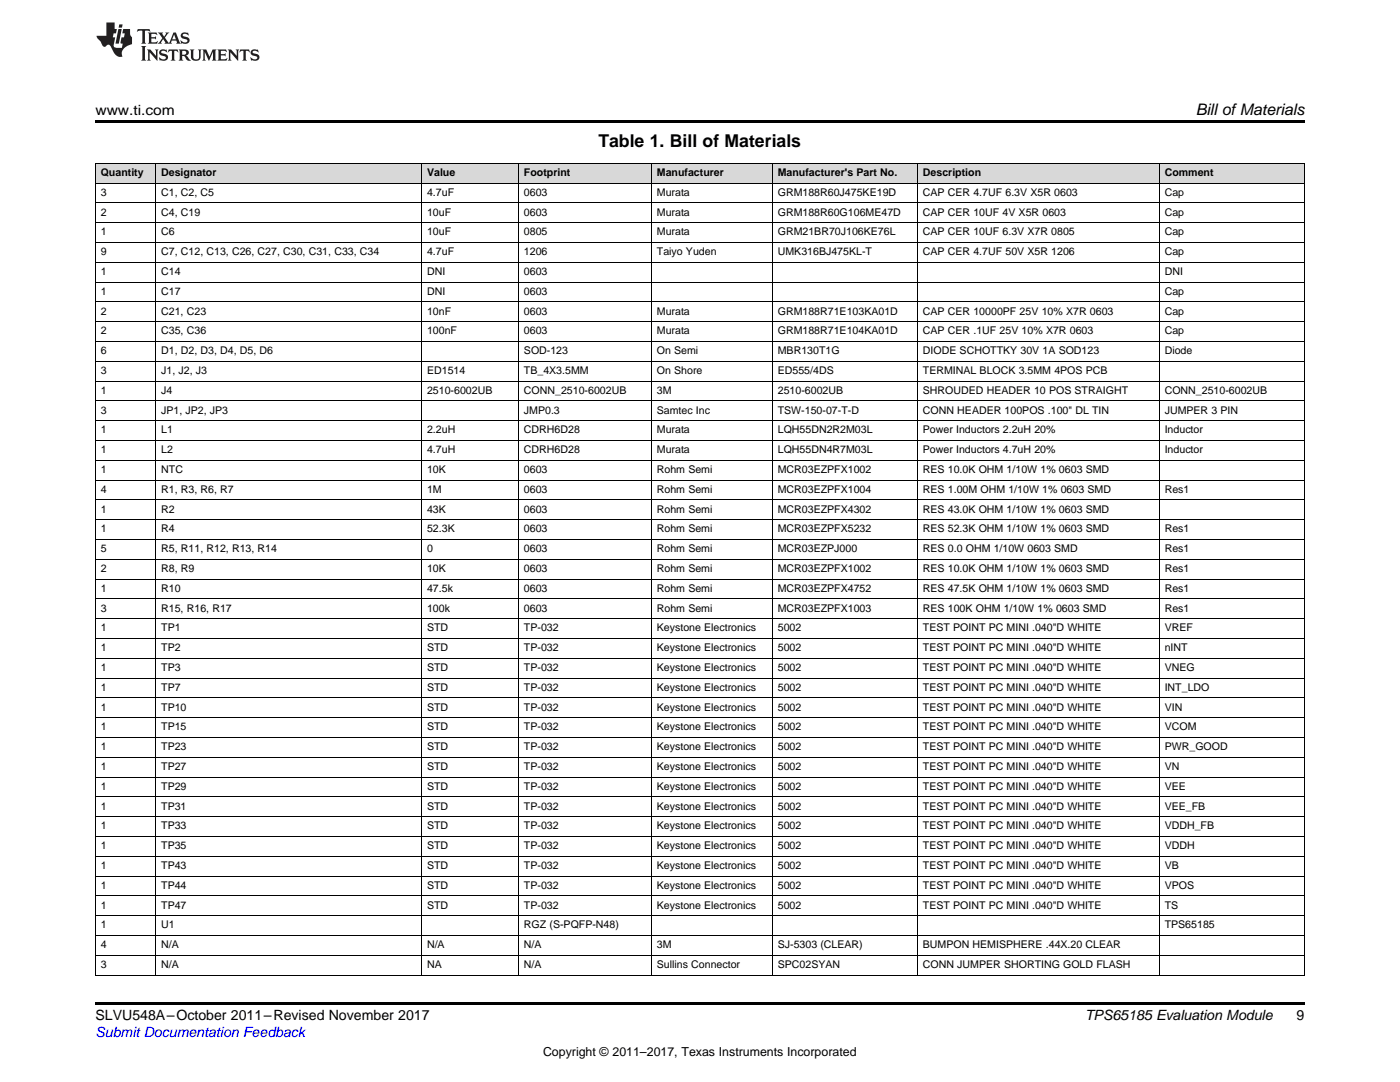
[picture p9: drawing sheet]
<svg xmlns="http://www.w3.org/2000/svg" width="279mm" height="216mm" viewBox="0 0 279 216" stroke-linecap="round" stroke-linejoin="round" font-family="sans-serif">
<defs><g id="words">
<text font-size="3.5" x="119.4" y="29.3">Table 1. Bill of Materials</text>
<text font-size="3.2" x="238.7" y="23">Bill ofMaterials</text>
<g font-size="2.8">
<text x="19" y="23">www.ti.com</text>
<text x="19" y="203.6">SLVU548A–October 2011–Revised November 2017</text>
<text x="216.5" y="203.6">TPS65185 Evaluation Module</text>
<text x="258.8" y="203.5">9</text>
</g>
<text font-size="2.8" fill="#00f" x="19" y="206.9">Submit Documentation Feedback</text>
<text font-size="2.5" x="108.4" y="210.7">Copyright © 2011–2017, Texas Instruments Incorporated</text>
<g font-size="2.1">
<text x="20.1" y="35.1">Quantity</text>
<text x="32.2" y="35.1">Designator</text>
<text x="85.2" y="35.1">Value</text>
<text x="104.6" y="35.1">Footprint</text>
<text x="131.1" y="35.1">Manufacturer</text>
<text x="155.2" y="35.1">Manufacturer's Part No.</text>
<text x="184.2" y="35.1">Description</text>
<text x="232.4" y="35.1">Comment</text>
<text x="20.1" y="39.1">3</text>
<text x="32.2" y="39.1">C1, C2, C5</text>
<text x="85.2" y="39.1">4.7uF</text>
<text x="104.6" y="39.1">0603</text>
<text x="131.1" y="39.1">Murata</text>
<text x="155.2" y="39.1">GRM188R60J475KE19D</text>
<text x="184.2" y="39.1">CAP CER 4.7UF 6.3V X5R 0603</text>
<text x="232.4" y="39.1">Cap</text>
<text x="20.1" y="43">2</text>
<text x="20.1" y="47">1</text>
<text x="32.2" y="43">C4, C19</text>
<text x="32.2" y="47">C6</text>
<text x="85.2" y="43">10uF</text>
<text x="85.2" y="47">10uF</text>
<text x="104.6" y="43">0603</text>
<text x="104.6" y="47">0805</text>
<text x="131.1" y="43">Murata</text>
<text x="131.1" y="47">Murata</text>
<text x="155.2" y="43">GRM188R60G106ME47D</text>
<text x="155.2" y="47">GRM21BR70J106KE76L</text>
<text x="184.2" y="43">CAP CER 10UF 4V X5R 0603</text>
<text x="184.2" y="47">CAP CER 10UF 6.3V X7R 0805</text>
<text x="232.4" y="43">Cap</text>
<text x="232.4" y="47">Cap</text>
<text x="20.1" y="50.9">9</text>
<text x="32.2" y="50.9">C7, C12, C13, C26, C27, C30, C31, C33, C34</text>
<text x="85.2" y="50.9">4.7uF</text>
<text x="104.6" y="50.9">1206</text>
<text x="131.1" y="50.9">Taiyo Yuden</text>
<text x="155.2" y="50.9">UMK316BJ475KL-T</text>
<text x="184.2" y="50.9">CAP CER 4.7UF 50V X5R 1206</text>
<text x="232.4" y="50.9">Cap</text>
<text x="20.1" y="54.9">1</text>
<text x="20.1" y="58.8">1</text>
<text x="32.2" y="54.9">C14</text>
<text x="32.2" y="58.8">C17</text>
<text x="85.2" y="54.9">DNI</text>
<text x="85.2" y="58.8">DNI</text>
<text x="104.6" y="54.9">0603</text>
<text x="104.6" y="58.8">0603</text>
<text x="232.4" y="54.9">DNI</text>
<text x="232.4" y="58.8">Cap</text>
<text x="20.1" y="62.8">2</text>
<text x="32.2" y="62.8">C21, C23</text>
<text x="85.2" y="62.8">10nF</text>
<text x="104.6" y="62.8">0603</text>
<text x="131.1" y="62.8">Murata</text>
<text x="155.2" y="62.8">GRM188R71E103KA01D</text>
<text x="184.2" y="62.8">CAP CER 10000PF 25V 10% X7R 0603</text>
<text x="232.4" y="62.8">Cap</text>
<text x="20.1" y="66.7">2</text>
<text x="20.1" y="70.7">6</text>
<text x="32.2" y="66.7">C35, C36</text>
<text x="32.2" y="70.7">D1, D2, D3, D4, D5, D6</text>
<text x="85.2" y="66.7">100nF</text>
<text x="104.6" y="66.7">0603</text>
<text x="104.6" y="70.7">SOD-123</text>
<text x="131.1" y="66.7">Murata</text>
<text x="131.1" y="70.7">On Semi</text>
<text x="155.2" y="66.7">GRM188R71E104KA01D</text>
<text x="155.2" y="70.7">MBR130T1G</text>
<text x="184.2" y="66.7">CAP CER .1UF 25V 10% X7R 0603</text>
<text x="184.2" y="70.7">DIODE SCHOTTKY 30V 1A SOD123</text>
<text x="232.4" y="66.7">Cap</text>
<text x="232.4" y="70.7">Diode</text>
<text x="20.1" y="74.6">3</text>
<text x="32.2" y="74.6">J1, J2, J3</text>
<text x="85.2" y="74.6">ED1514</text>
<text x="104.6" y="74.6">TB_4X3.5MM</text>
<text x="131.1" y="74.6">On Shore</text>
<text x="155.2" y="74.6">ED555/4DS</text>
<text x="184.2" y="74.6">TERMINAL BLOCK 3.5MM 4POS PCB</text>
<text x="20.1" y="78.6">1</text>
<text x="20.1" y="82.5">3</text>
<text x="32.2" y="78.6">J4</text>
<text x="32.2" y="82.5">JP1, JP2, JP3</text>
<text x="85.2" y="78.6">2510-6002UB</text>
<text x="104.6" y="78.6">CONN_2510-6002UB</text>
<text x="104.6" y="82.5">JMP0.3</text>
<text x="131.1" y="78.6">3M</text>
<text x="131.1" y="82.5">Samtec Inc</text>
<text x="155.2" y="78.6">2510-6002UB</text>
<text x="155.2" y="82.5">TSW-150-07-T-D</text>
<text x="184.2" y="78.6">SHROUDED HEADER 10 POS STRAIGHT</text>
<text x="184.2" y="82.5">CONN HEADER 100POS .100&quot; DL TIN</text>
<text x="232.4" y="78.6">CONN_2510-6002UB</text>
<text x="232.4" y="82.5">JUMPER 3 PIN</text>
<text x="20.1" y="86.5">1</text>
<text x="32.2" y="86.5">L1</text>
<text x="85.2" y="86.5">2.2uH</text>
<text x="104.6" y="86.5">CDRH6D28</text>
<text x="131.1" y="86.5">Murata</text>
<text x="155.2" y="86.5">LQH55DN2R2M03L</text>
<text x="184.2" y="86.5">Power Inductors 2.2uH 20%</text>
<text x="232.4" y="86.5">Inductor</text>
<text x="20.1" y="90.4">1</text>
<text x="20.1" y="94.4">1</text>
<text x="32.2" y="90.4">L2</text>
<text x="32.2" y="94.4">NTC</text>
<text x="85.2" y="90.4">4.7uH</text>
<text x="85.2" y="94.4">10K</text>
<text x="104.6" y="90.4">CDRH6D28</text>
<text x="104.6" y="94.4">0603</text>
<text x="131.1" y="90.4">Murata</text>
<text x="131.1" y="94.4">Rohm Semi</text>
<text x="155.2" y="90.4">LQH55DN4R7M03L</text>
<text x="155.2" y="94.4">MCR03EZPFX1002</text>
<text x="184.2" y="90.4">Power Inductors 4.7uH 20%</text>
<text x="184.2" y="94.4">RES 10.0K OHM 1/10W 1% 0603 SMD</text>
<text x="232.4" y="90.4">Inductor</text>
<text x="20.1" y="98.3">4</text>
<text x="32.2" y="98.3">R1, R3, R6, R7</text>
<text x="85.2" y="98.3">1M</text>
<text x="104.6" y="98.3">0603</text>
<text x="131.1" y="98.3">Rohm Semi</text>
<text x="155.2" y="98.3">MCR03EZPFX1004</text>
<text x="184.2" y="98.3">RES 1.00M OHM 1/10W 1% 0603 SMD</text>
<text x="232.4" y="98.3">Res1</text>
<text x="20.1" y="102.3">1</text>
<text x="20.1" y="106.2">1</text>
<text x="32.2" y="102.3">R2</text>
<text x="32.2" y="106.2">R4</text>
<text x="85.2" y="102.3">43K</text>
<text x="85.2" y="106.2">52.3K</text>
<text x="104.6" y="102.3">0603</text>
<text x="104.6" y="106.2">0603</text>
<text x="131.1" y="102.3">Rohm Semi</text>
<text x="131.1" y="106.2">Rohm Semi</text>
<text x="155.2" y="102.3">MCR03EZPFX4302</text>
<text x="155.2" y="106.2">MCR03EZPFX5232</text>
<text x="184.2" y="102.3">RES 43.0K OHM 1/10W 1% 0603 SMD</text>
<text x="184.2" y="106.2">RES 52.3K OHM 1/10W 1% 0603 SMD</text>
<text x="232.4" y="106.2">Res1</text>
<text x="20.1" y="110.2">5</text>
<text x="32.2" y="110.2">R5, R11, R12, R13, R14</text>
<text x="85.2" y="110.2">0</text>
<text x="104.6" y="110.2">0603</text>
<text x="131.1" y="110.2">Rohm Semi</text>
<text x="155.2" y="110.2">MCR03EZPJ000</text>
<text x="184.2" y="110.2">RES 0.0 OHM 1/10W 0603 SMD</text>
<text x="232.4" y="110.2">Res1</text>
<text x="20.1" y="114.1">2</text>
<text x="20.1" y="118.1">1</text>
<text x="32.2" y="114.1">R8, R9</text>
<text x="32.2" y="118.1">R10</text>
<text x="85.2" y="114.1">10K</text>
<text x="85.2" y="118.1">47.5k</text>
<text x="104.6" y="114.1">0603</text>
<text x="104.6" y="118.1">0603</text>
<text x="131.1" y="114.1">Rohm Semi</text>
<text x="131.1" y="118.1">Rohm Semi</text>
<text x="155.2" y="114.1">MCR03EZPFX1002</text>
<text x="155.2" y="118.1">MCR03EZPFX4752</text>
<text x="184.2" y="114.1">RES 10.0K OHM 1/10W 1% 0603 SMD</text>
<text x="184.2" y="118.1">RES 47.5K OHM 1/10W 1% 0603 SMD</text>
<text x="232.4" y="114.1">Res1</text>
<text x="232.4" y="118.1">Res1</text>
<text x="20.1" y="122">3</text>
<text x="20.1" y="126">1</text>
<text x="32.2" y="122">R15, R16, R17</text>
<text x="32.2" y="126">TP1</text>
<text x="85.2" y="122">100k</text>
<text x="85.2" y="126">STD</text>
<text x="104.6" y="122">0603</text>
<text x="104.6" y="126">TP-032</text>
<text x="131.1" y="122">Rohm Semi</text>
<text x="131.1" y="126">Keystone Electronics</text>
<text x="155.2" y="122">MCR03EZPFX1003</text>
<text x="155.2" y="126">5002</text>
<text x="184.2" y="122">RES 100K OHM 1/10W 1% 0603 SMD</text>
<text x="184.2" y="126">TEST POINT PC MINI .040&quot;D WHITE</text>
<text x="232.4" y="122">Res1</text>
<text x="232.4" y="126">VREF</text>
<text x="20.1" y="129.9">1</text>
<text x="32.2" y="129.9">TP2</text>
<text x="85.2" y="129.9">STD</text>
<text x="104.6" y="129.9">TP-032</text>
<text x="131.1" y="129.9">Keystone Electronics</text>
<text x="155.2" y="129.9">5002</text>
<text x="184.2" y="129.9">TEST POINT PC MINI .040&quot;D WHITE</text>
<text x="232.4" y="129.9">nINT</text>
<text x="20.1" y="133.9">1</text>
<text x="20.1" y="137.8">1</text>
<text x="32.2" y="133.9">TP3</text>
<text x="32.2" y="137.8">TP7</text>
<text x="85.2" y="133.9">STD</text>
<text x="85.2" y="137.8">STD</text>
<text x="104.6" y="133.9">TP-032</text>
<text x="104.6" y="137.8">TP-032</text>
<text x="131.1" y="133.9">Keystone Electronics</text>
<text x="131.1" y="137.8">Keystone Electronics</text>
<text x="155.2" y="133.9">5002</text>
<text x="155.2" y="137.8">5002</text>
<text x="184.2" y="133.9">TEST POINT PC MINI .040&quot;D WHITE</text>
<text x="184.2" y="137.8">TEST POINT PC MINI .040&quot;D WHITE</text>
<text x="232.4" y="133.9">VNEG</text>
<text x="232.4" y="137.8">INT_LDO</text>
<text x="20.1" y="141.8">1</text>
<text x="32.2" y="141.8">TP10</text>
<text x="85.2" y="141.8">STD</text>
<text x="104.6" y="141.8">TP-032</text>
<text x="131.1" y="141.8">Keystone Electronics</text>
<text x="155.2" y="141.8">5002</text>
<text x="184.2" y="141.8">TEST POINT PC MINI .040&quot;D WHITE</text>
<text x="232.4" y="141.8">VIN</text>
<text x="20.1" y="145.7">1</text>
<text x="20.1" y="149.7">1</text>
<text x="32.2" y="145.7">TP15</text>
<text x="32.2" y="149.7">TP23</text>
<text x="85.2" y="145.7">STD</text>
<text x="85.2" y="149.7">STD</text>
<text x="104.6" y="145.7">TP-032</text>
<text x="104.6" y="149.7">TP-032</text>
<text x="131.1" y="145.7">Keystone Electronics</text>
<text x="131.1" y="149.7">Keystone Electronics</text>
<text x="155.2" y="145.7">5002</text>
<text x="155.2" y="149.7">5002</text>
<text x="184.2" y="145.7">TEST POINT PC MINI .040&quot;D WHITE</text>
<text x="184.2" y="149.7">TEST POINT PC MINI .040&quot;D WHITE</text>
<text x="232.4" y="145.7">VCOM</text>
<text x="232.4" y="149.7">PWR_GOOD</text>
<text x="20.1" y="153.6">1</text>
<text x="32.2" y="153.6">TP27</text>
<text x="85.2" y="153.6">STD</text>
<text x="104.6" y="153.6">TP-032</text>
<text x="131.1" y="153.6">Keystone Electronics</text>
<text x="155.2" y="153.6">5002</text>
<text x="184.2" y="153.6">TEST POINT PC MINI .040&quot;D WHITE</text>
<text x="232.4" y="153.6">VN</text>
<text x="20.1" y="157.6">1</text>
<text x="20.1" y="161.5">1</text>
<text x="32.2" y="157.6">TP29</text>
<text x="32.2" y="161.5">TP31</text>
<text x="85.2" y="157.6">STD</text>
<text x="85.2" y="161.5">STD</text>
<text x="104.6" y="157.6">TP-032</text>
<text x="104.6" y="161.5">TP-032</text>
<text x="131.1" y="157.6">Keystone Electronics</text>
<text x="131.1" y="161.5">Keystone Electronics</text>
<text x="155.2" y="157.6">5002</text>
<text x="155.2" y="161.5">5002</text>
<text x="184.2" y="157.6">TEST POINT PC MINI .040&quot;D WHITE</text>
<text x="184.2" y="161.5">TEST POINT PC MINI .040&quot;D WHITE</text>
<text x="232.4" y="157.6">VEE</text>
<text x="232.4" y="161.5">VEE_FB</text>
<text x="20.1" y="165.5">1</text>
<text x="32.2" y="165.5">TP33</text>
<text x="85.2" y="165.5">STD</text>
<text x="104.6" y="165.5">TP-032</text>
<text x="131.1" y="165.5">Keystone Electronics</text>
<text x="155.2" y="165.5">5002</text>
<text x="184.2" y="165.5">TEST POINT PC MINI .040&quot;D WHITE</text>
<text x="232.4" y="165.5">VDDH_FB</text>
<text x="20.1" y="169.4">1</text>
<text x="20.1" y="173.4">1</text>
<text x="32.2" y="169.4">TP35</text>
<text x="32.2" y="173.4">TP43</text>
<text x="85.2" y="169.4">STD</text>
<text x="85.2" y="173.4">STD</text>
<text x="104.6" y="169.4">TP-032</text>
<text x="104.6" y="173.4">TP-032</text>
<text x="131.1" y="169.4">Keystone Electronics</text>
<text x="131.1" y="173.4">Keystone Electronics</text>
<text x="155.2" y="169.4">5002</text>
<text x="155.2" y="173.4">5002</text>
<text x="184.2" y="169.4">TEST POINT PC MINI .040&quot;D WHITE</text>
<text x="184.2" y="173.4">TEST POINT PC MINI .040&quot;D WHITE</text>
<text x="232.4" y="169.4">VDDH</text>
<text x="232.4" y="173.4">VB</text>
<text x="20.1" y="177.3">1</text>
<text x="32.2" y="177.3">TP44</text>
<text x="85.2" y="177.3">STD</text>
<text x="104.6" y="177.3">TP-032</text>
<text x="131.1" y="177.3">Keystone Electronics</text>
<text x="155.2" y="177.3">5002</text>
<text x="184.2" y="177.3">TEST POINT PC MINI .040&quot;D WHITE</text>
<text x="232.4" y="177.3">VPOS</text>
<text x="20.1" y="181.3">1</text>
<text x="20.1" y="185.2">1</text>
<text x="32.2" y="181.3">TP47</text>
<text x="32.2" y="185.2">U1</text>
<text x="85.2" y="181.3">STD</text>
<text x="104.6" y="181.3">TP-032</text>
<text x="104.6" y="185.2">RGZ (S-PQFP-N48)</text>
<text x="131.1" y="181.3">Keystone Electronics</text>
<text x="155.2" y="181.3">5002</text>
<text x="184.2" y="181.3">TEST POINT PC MINI .040&quot;D WHITE</text>
<text x="232.4" y="181.3">TS</text>
<text x="232.4" y="185.2">TPS65185</text>
<text x="20.1" y="189.2">4</text>
<text x="32.2" y="189.2">N/A</text>
<text x="85.2" y="189.2">N/A</text>
<text x="104.6" y="189.2">N/A</text>
<text x="131.1" y="189.2">3M</text>
<text x="155.2" y="189.2">SJ-5303 (CLEAR)</text>
<text x="184.2" y="189.2">BUMPON HEMISPHERE .44X.20 CLEAR</text>
<text x="20.1" y="193.1">3</text>
<text x="32.2" y="193.1">N/A</text>
<text x="85.2" y="193.1">NA</text>
<text x="104.6" y="193.1">N/A</text>
<text x="131.1" y="193.1">Sullins Connector</text>
<text x="155.2" y="193.1">SPC02SYAN</text>
<text x="184.2" y="193.1">CONN JUMPER SHORTING GOLD FLASH</text>
</g>
</g></defs>
<g fill="#d8d8d8">
<path d="M19 32.6h12.1v4h-12.1z"/>
<path d="M31.1 32.6h53.1v4h-53.1z"/>
<path d="M84.2 32.6h19.3v4h-19.3z"/>
<path d="M103.5 32.6h26.5v4h-26.5z"/>
<path d="M130 32.6h24.2v4h-24.2z"/>
<path d="M154.2 32.6h28.9v4h-28.9z"/>
<path d="M183.1 32.6h48.3v4h-48.3z"/>
<path d="M231.4 32.6h28.9v4h-28.9z"/>
</g>
<path d="M19 24h241.3v.6h-241.3zM19 200h241.3v.6h-241.3z" fill="#000"/>
<g fill="none" stroke="#000" stroke-width=".2">
<path d="M19 36.5h241.3M19 32.6h241.3M19.1 32.6v162M31.1 32.6v162M84.1 32.6v162M103.5 32.6v162M130 32.6v162M154.1 32.6v162M183.1 32.6v162M231.3 32.6v162M260.3 32.6v162M19 56.3h241.3"/>
<path d="M19 52.3h241.3M19 48.4h241.3M19 44.4h241.3M19 40.5h241.3M19 80h241.3M19 76h241.3M19 72.1h241.3M19 68.1h241.3M19 64.2h241.3M19 60.2h241.3M19 99.7h241.3M19 95.8h241.3"/>
<path d="M19 91.8h241.3M19 87.9h241.3M19 83.9h241.3M19 119.5h241.3M19 115.6h241.3M19 111.6h241.3M19 107.7h241.3M19 103.7h241.3M19 139.3h241.3M19 135.3h241.3M19 131.4h241.3M19 127.4h241.3"/>
<path d="M19 123.5h241.3M19 159h241.3M19 155.1h241.3M19 151.1h241.3M19 147.2h241.3M19 143.2h241.3M19 178.8h241.3M19 174.8h241.3M19 170.9h241.3M19 166.9h241.3M19 163h241.3M19 194.6h241.3"/>
<path d="M19 190.6h241.3M19 186.7h241.3M19 182.7h241.3"/>
</g>
<g fill="#231f20">
<path d="M27.5 5.8l-.1 .6 .4-.3h.6v.2v2.1l-.2 .3h1l-.3-.3v-2.1l.1-.2h.5l.5 .3-.2-.6zM29.5 6.5l.2 .4v1.5l-.2 .3h1.8l.2-.5a1.04 1.04 0 0 1-1.3 .1v-.6h.6l.3 .2v-.7l-.3 .2h-.6v-.6h.8l.4 .2-.2-.5zM31.5 6.5l.9 1.1-.9 1.1h.8l-.2-.2 .5-.7 .4 .7-.2 .2h1.5l-.1-.2 .1-.4h.9l.1 .4-.2 .2h1l-.3-.3-.7-1.9h-.5l-.9 2.1-.8-1.1 .9-1h-.8l.1 .3-.3 .5-.4-.6 .2-.2zM34.7 6.9l.4 .9h-.7zM36.3 6.6a.63 .63 0 0 0-.2 .7 .63 .63 0 0 0 .6 .4l.6 .2 .1 .2a.75 .75 0 0 1-.7 .4 .75 .75 0 0 1-.6-.5l.1 .7 .1-.1a1.11 1.11 0 0 0 1.5-.5 1.13 1.13 0 0 0-1.2-.9l-.1-.3a1.04 1.04 0 0 1 1.2 .2l-.2-.6-.1 .1-.5-.1zM28.2 9.2l.2 .3v2.2l-.2 .4h1l-.3-.4v-2.2l.3-.3zM29.3 9.9l.3 .3v1.5l-.3 .4h.8l-.2-.4v-1.3l1.5 1.7v-1.9l.2-.3h-.7l.2 .3v.9l-1.1-1.2zM32 10a.62 .62 0 0 0-.2 .7 .62 .62 0 0 0 .6 .4l.6 .2 .1 .2a.76 .76 0 0 1-.7 .4 .76 .76 0 0 1-.6-.5l.1 .7 .1-.1a1.11 1.11 0 0 0 1.5-.6 1.13 1.13 0 0 0-1.2-.8l-.1-.3a1.04 1.04 0 0 1 1.2 .1l-.2-.5-.1 .1-.5-.2zM33.7 9.9l-.2 .6a.61 .61 0 0 1 .8-.3v1.5l-.2 .4h.9l-.2-.4v-1.5a.63 .63 0 0 1 .8 .3l-.2-.6zM35.6 9.9l.3 .3v1.5l-.3 .4h1l-.2-.2v-.7l.5 .2a.76 .76 0 0 0 1.2 .6l-1-.9a.58 .58 0 0 0 .6-.6 .58 .58 0 0 0-.5-.6zM36.4 10.2l.1-.1a.45 .45 0 0 1 .5 .1 .45 .45 0 0 1 .1 .5l-.7 .2zM37.9 9.9l.2 .2a2.17 2.17 0 0 0 .3 1.9 .99 .99 0 0 0 1.6-.7v-1.1l.2-.3h-.7l.2 .2a1.92 1.92 0 0 1-.2 1.7 .6 .6 0 0 1-.9-.5v-1.1l.2-.3zM40.4 9.9l.2 .3v1.5l-.2 .4h.7l-.2-.4v-1.4l.8 1.8 .8-1.8v1.4l-.2 .4h.9l-.2-.4v-1.5l.2-.3h-.8l-.6 1.4-.6-1.4zM43.4 9.9l.2 .3v1.5l-.2 .4h1.8l.2-.6a1.04 1.04 0 0 1-1.3 .2v-.6h.5l.4 .1v-.6l-.4 .2h-.5v-.6h.8l.3 .2-.1-.5zM45.5 9.9l.2 .3v1.5l-.2 .4h.7l-.2-.4v-1.3l1.5 1.7v-1.9l.2-.3h-.7l.2 .3v.9l-1.1-1.2zM47.9 9.9l-.1 .6a.61 .61 0 0 1 .8-.3v1.5l-.3 .4h1l-.3-.4 .1-1.5a.63 .63 0 0 1 .7 .3l-.1-.6zM50.2 10a.62 .62 0 0 0-.2 .7 .62 .62 0 0 0 .6 .4l.6 .2 .2 .2a.76 .76 0 0 1-.8 .4 .76 .76 0 0 1-.6-.5l.1 .7 .2-.1a1.11 1.11 0 0 0 1.5-.6 1.13 1.13 0 0 0-1.3-.8l-.1-.3a1.04 1.04 0 0 1 1.2 .1l-.1-.5-.2 .1-.5-.2z"/>
<path d="M21.2 4.5v2.6h-1.9l.1 .4 .7 .9a.91 .91 0 0 0 1 .9 .56 .56 0 0 1 .5-.4 .56 .56 0 0 1 .5 .3l.4 .8a1.53 1.53 0 0 0 1.9 1.3 1.54 1.54 0 0 1 1-2.1l.9-.4v-1.4a1.52 1.52 0 0 1-.3-1.6h-1.4l-.2 .9h.5l-.2 .8h-.4l-.2 .9v.2l.4 .1-.2 .9a1.93 1.93 0 0 1-1.6-.3l.3-1.8h-.5l.2-.8h.4l.2-.9h-.4v-1.3zM23.6 5.8l-.6 2.9h.7l.6-2.9zM23.8 4.9l-.1 .6h.6l.2-.6z"/>
</g>
<use href="#words"/>
</svg>
